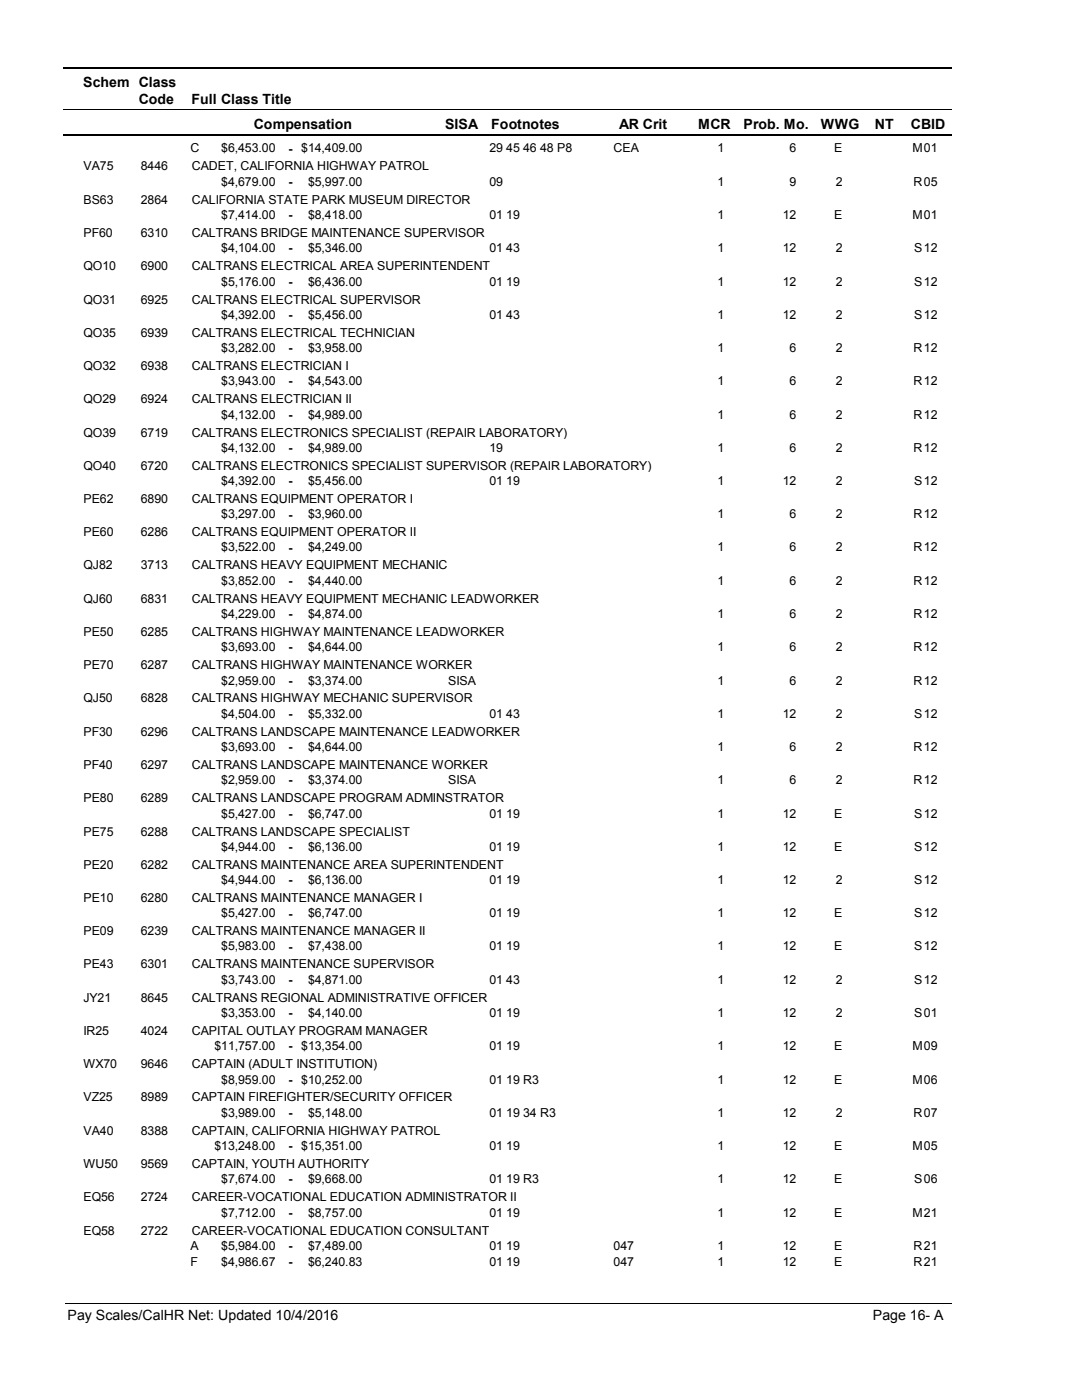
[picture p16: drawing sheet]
<svg xmlns="http://www.w3.org/2000/svg" width="216mm" height="279mm" viewBox="0 0 216 279" stroke-linecap="round" stroke-linejoin="round" font-family="sans-serif">
<defs><g id="words">
<g font-size="2.8">
<text x="16.6" y="17.3">Schem Class</text>
<text x="27.7" y="20.7">Code</text>
<text x="38.2" y="20.7">Full Class Title</text>
<text x="50.6" y="25.7">Compensation</text>
<text x="88.7" y="25.7">SISA</text>
<text x="98" y="25.7">Footnotes</text>
<text x="123.5" y="25.7">AR Crit</text>
<text x="139.2" y="25.7">MCR</text>
<text x="148.3" y="25.7">Prob. Mo.</text>
<text x="163.7" y="25.7">WWG</text>
<text x="174.5" y="25.7">NT</text>
<text x="181.6" y="25.7">CBID</text>
<text x="13.5" y="263.5">Pay Scales/CalHR Net: Updated 10/4/2016</text>
<text x="174.1" y="263.5">Page 16- A</text>
</g>
<g font-size="2.5">
<text x="16.6" y="34">VA75</text>
<text x="28.1" y="34">8446</text>
<text x="38" y="30.4">C</text>
<text x="38.2" y="34">CADET, CALIFORNIA HIGHWAY PATROL</text>
<text x="44.1" y="30.4">$6,453.00</text>
<text x="57.5" y="30.5">-</text>
<text x="60.1" y="30.4">$14,409.00</text>
<text x="97.6" y="30.4">29 45 46 48 P8</text>
<text x="122.4" y="30.4">CEA</text>
<text x="143.1" y="30.4">1</text>
<text x="157.5" y="30.4">6</text>
<text x="166.3" y="30.4">E</text>
<text x="181.9" y="30.4">M</text>
<text x="184.2" y="30.4">01</text>
<text x="16.6" y="40.7">BS63</text>
<text x="28.1" y="40.7">2864</text>
<text x="38.2" y="40.7">CALIFORNIA STATE PARK MUSEUM DIRECTOR</text>
<text x="44.1" y="37.1">$4,679.00</text>
<text x="57.5" y="37.1">-</text>
<text x="61.4" y="37.1">$5,997.00</text>
<text x="97.6" y="37.1">09</text>
<text x="143.1" y="37.1">1</text>
<text x="157.5" y="37.1">9</text>
<text x="166.6" y="37.1">2</text>
<text x="182.2" y="37.1">R</text>
<text x="184.2" y="37.1">05</text>
<text x="16.6" y="47.3">PF60</text>
<text x="28.1" y="47.3">6310</text>
<text x="38.2" y="47.3">CALTRANS BRIDGE MAINTENANCE SUPERVISOR</text>
<text x="44.1" y="43.7">$7,414.00</text>
<text x="57.5" y="43.8">-</text>
<text x="61.4" y="43.7">$8,418.00</text>
<text x="97.6" y="43.7">01 19</text>
<text x="143.1" y="43.7">1</text>
<text x="156.1" y="43.7">12</text>
<text x="166.3" y="43.7">E</text>
<text x="181.9" y="43.7">M</text>
<text x="184.2" y="43.7">01</text>
<text x="16.6" y="53.9">QO10</text>
<text x="28.1" y="53.9">6900</text>
<text x="38.2" y="53.9">CALTRANS ELECTRICAL AREA SUPERINTENDENT</text>
<text x="44.1" y="50.3">$4,104.00</text>
<text x="57.5" y="50.4">-</text>
<text x="61.4" y="50.3">$5,346.00</text>
<text x="97.6" y="50.3">01 43</text>
<text x="143.1" y="50.3">1</text>
<text x="156.1" y="50.3">12</text>
<text x="166.6" y="50.3">2</text>
<text x="182.3" y="50.3">S</text>
<text x="184.2" y="50.3">12</text>
<text x="44.1" y="57">$5,176.00</text>
<text x="57.5" y="57">-</text>
<text x="61.4" y="57">$6,436.00</text>
<text x="97.6" y="57">01 19</text>
<text x="143.1" y="57">1</text>
<text x="156.1" y="57">12</text>
<text x="166.6" y="57">2</text>
<text x="182.3" y="57">S</text>
<text x="184.2" y="57">12</text>
<text x="16.6" y="60.6">QO31</text>
<text x="28.1" y="60.6">6925</text>
<text x="38.2" y="60.6">CALTRANS ELECTRICAL SUPERVISOR</text>
<text x="44.1" y="63.6">$4,392.00</text>
<text x="57.5" y="63.7">-</text>
<text x="61.4" y="63.6">$5,456.00</text>
<text x="97.6" y="63.6">01 43</text>
<text x="143.1" y="63.6">1</text>
<text x="156.1" y="63.6">12</text>
<text x="166.6" y="63.6">2</text>
<text x="182.3" y="63.6">S</text>
<text x="184.2" y="63.6">12</text>
<text x="16.6" y="67.2">QO35</text>
<text x="28.1" y="67.2">6939</text>
<text x="38.2" y="67.2">CALTRANS ELECTRICAL TECHNICIAN</text>
<text x="44.1" y="70.2">$3,282.00</text>
<text x="57.5" y="70.3">-</text>
<text x="61.4" y="70.2">$3,958.00</text>
<text x="143.1" y="70.2">1</text>
<text x="157.5" y="70.2">6</text>
<text x="166.6" y="70.2">2</text>
<text x="182.2" y="70.2">R</text>
<text x="184.2" y="70.2">12</text>
<text x="16.6" y="73.8">QO32</text>
<text x="28.1" y="73.8">6938</text>
<text x="38.2" y="73.8">CALTRANS ELECTRICIAN I</text>
<text x="44.1" y="76.9">$3,943.00</text>
<text x="57.5" y="76.9">-</text>
<text x="61.4" y="76.9">$4,543.00</text>
<text x="143.1" y="76.9">1</text>
<text x="157.5" y="76.9">6</text>
<text x="166.6" y="76.9">2</text>
<text x="182.2" y="76.9">R</text>
<text x="184.2" y="76.9">12</text>
<text x="16.6" y="80.5">QO29</text>
<text x="28.1" y="80.5">6924</text>
<text x="38.2" y="80.5">CALTRANS ELECTRICIAN II</text>
<text x="44.1" y="83.6">$4,132.00</text>
<text x="57.5" y="83.6">-</text>
<text x="61.4" y="83.6">$4,989.00</text>
<text x="143.1" y="83.6">1</text>
<text x="157.5" y="83.6">6</text>
<text x="166.6" y="83.6">2</text>
<text x="182.2" y="83.6">R</text>
<text x="184.2" y="83.6">12</text>
<text x="16.6" y="87.1">QO39</text>
<text x="28.1" y="87.1">6719</text>
<text x="38.2" y="87.1">CALTRANS ELECTRONICS SPECIALIST (REPAIR LABORATORY)</text>
<text x="16.6" y="93.7">QO40</text>
<text x="28.1" y="93.7">6720</text>
<text x="38.2" y="93.7">CALTRANS ELECTRONICS SPECIALIST SUPERVISOR (REPAIR LABORATORY)</text>
<text x="44.1" y="90.2">$4,132.00</text>
<text x="57.5" y="90.2">-</text>
<text x="61.4" y="90.2">$4,989.00</text>
<text x="97.6" y="90.2">19</text>
<text x="143.1" y="90.2">1</text>
<text x="157.5" y="90.2">6</text>
<text x="166.6" y="90.2">2</text>
<text x="182.2" y="90.2">R</text>
<text x="184.2" y="90.2">12</text>
<text x="16.6" y="100.4">PE62</text>
<text x="28.1" y="100.4">6890</text>
<text x="38.2" y="100.4">CALTRANS EQUIPMENT OPERATOR I</text>
<text x="44.1" y="96.8">$4,392.00</text>
<text x="57.5" y="96.8">-</text>
<text x="61.4" y="96.8">$5,456.00</text>
<text x="97.6" y="96.8">01 19</text>
<text x="143.1" y="96.8">1</text>
<text x="156.1" y="96.8">12</text>
<text x="166.6" y="96.8">2</text>
<text x="182.3" y="96.8">S</text>
<text x="184.2" y="96.8">12</text>
<text x="16.6" y="107">PE60</text>
<text x="28.1" y="107">6286</text>
<text x="38.2" y="107">CALTRANS EQUIPMENT OPERATOR II</text>
<text x="44.1" y="103.5">$3,297.00</text>
<text x="57.5" y="103.5">-</text>
<text x="61.4" y="103.5">$3,960.00</text>
<text x="143.1" y="103.5">1</text>
<text x="157.5" y="103.5">6</text>
<text x="166.6" y="103.5">2</text>
<text x="182.2" y="103.5">R</text>
<text x="184.2" y="103.5">12</text>
<text x="16.6" y="113.6">QJ82</text>
<text x="28.1" y="113.6">3713</text>
<text x="38.2" y="113.6">CALTRANS HEAVY EQUIPMENT MECHANIC</text>
<text x="44.1" y="110.1">$3,522.00</text>
<text x="57.5" y="110.1">-</text>
<text x="61.4" y="110.1">$4,249.00</text>
<text x="143.1" y="110.1">1</text>
<text x="157.5" y="110.1">6</text>
<text x="166.6" y="110.1">2</text>
<text x="182.2" y="110.1">R</text>
<text x="184.2" y="110.1">12</text>
<text x="44.1" y="116.7">$3,852.00</text>
<text x="57.5" y="116.7">-</text>
<text x="61.4" y="116.7">$4,440.00</text>
<text x="143.1" y="116.7">1</text>
<text x="157.5" y="116.7">6</text>
<text x="166.6" y="116.7">2</text>
<text x="182.2" y="116.7">R</text>
<text x="184.2" y="116.7">12</text>
<text x="16.6" y="120.3">QJ60</text>
<text x="28.1" y="120.3">6831</text>
<text x="38.2" y="120.3">CALTRANS HEAVY EQUIPMENT MECHANIC LEADWORKER</text>
<text x="44.1" y="123.4">$4,229.00</text>
<text x="57.5" y="123.4">-</text>
<text x="61.4" y="123.4">$4,874.00</text>
<text x="143.1" y="123.4">1</text>
<text x="157.5" y="123.4">6</text>
<text x="166.6" y="123.4">2</text>
<text x="182.2" y="123.4">R</text>
<text x="184.2" y="123.4">12</text>
<text x="16.6" y="127">PE50</text>
<text x="28.1" y="127">6285</text>
<text x="38.2" y="127">CALTRANS HIGHWAY MAINTENANCE LEADWORKER</text>
<text x="44.1" y="130">$3,693.00</text>
<text x="57.5" y="130">-</text>
<text x="61.4" y="130">$4,644.00</text>
<text x="143.1" y="130">1</text>
<text x="157.5" y="130">6</text>
<text x="166.6" y="130">2</text>
<text x="182.2" y="130">R</text>
<text x="184.2" y="130">12</text>
<text x="16.6" y="133.6">PE70</text>
<text x="28.1" y="133.6">6287</text>
<text x="38.2" y="133.6">CALTRANS HIGHWAY MAINTENANCE WORKER</text>
<text x="44.1" y="136.6">$2,959.00</text>
<text x="57.5" y="136.7">-</text>
<text x="61.4" y="136.6">$3,374.00</text>
<text x="89.4" y="136.6">SISA</text>
<text x="143.1" y="136.6">1</text>
<text x="157.5" y="136.6">6</text>
<text x="166.6" y="136.6">2</text>
<text x="182.2" y="136.6">R</text>
<text x="184.2" y="136.6">12</text>
<text x="16.6" y="140.2">QJ50</text>
<text x="28.1" y="140.2">6828</text>
<text x="38.2" y="140.2">CALTRANS HIGHWAY MECHANIC SUPERVISOR</text>
<text x="44.1" y="143.3">$4,504.00</text>
<text x="57.5" y="143.3">-</text>
<text x="61.4" y="143.3">$5,332.00</text>
<text x="97.6" y="143.3">01 43</text>
<text x="143.1" y="143.3">1</text>
<text x="156.1" y="143.3">12</text>
<text x="166.6" y="143.3">2</text>
<text x="182.3" y="143.3">S</text>
<text x="184.2" y="143.3">12</text>
<text x="16.6" y="146.9">PF30</text>
<text x="28.1" y="146.9">6296</text>
<text x="38.2" y="146.9">CALTRANS LANDSCAPE MAINTENANCE LEADWORKER</text>
<text x="44.1" y="149.9">$3,693.00</text>
<text x="57.5" y="149.9">-</text>
<text x="61.4" y="149.9">$4,644.00</text>
<text x="143.1" y="149.9">1</text>
<text x="157.5" y="149.9">6</text>
<text x="166.6" y="149.9">2</text>
<text x="182.2" y="149.9">R</text>
<text x="184.2" y="149.9">12</text>
<text x="16.6" y="153.5">PF40</text>
<text x="28.1" y="153.5">6297</text>
<text x="38.2" y="153.5">CALTRANS LANDSCAPE MAINTENANCE WORKER</text>
<text x="16.6" y="160.1">PE80</text>
<text x="28.1" y="160.1">6289</text>
<text x="38.2" y="160.1">CALTRANS LANDSCAPE PROGRAM ADMINSTRATOR</text>
<text x="44.1" y="156.5">$2,959.00</text>
<text x="57.5" y="156.6">-</text>
<text x="61.4" y="156.5">$3,374.00</text>
<text x="89.4" y="156.5">SISA</text>
<text x="143.1" y="156.5">1</text>
<text x="157.5" y="156.5">6</text>
<text x="166.6" y="156.5">2</text>
<text x="182.2" y="156.5">R</text>
<text x="184.2" y="156.5">12</text>
<text x="16.6" y="166.8">PE75</text>
<text x="28.1" y="166.8">6288</text>
<text x="38.2" y="166.8">CALTRANS LANDSCAPE SPECIALIST</text>
<text x="44.1" y="163.2">$5,427.00</text>
<text x="57.5" y="163.2">-</text>
<text x="61.4" y="163.2">$6,747.00</text>
<text x="97.6" y="163.2">01 19</text>
<text x="143.1" y="163.2">1</text>
<text x="156.1" y="163.2">12</text>
<text x="166.3" y="163.2">E</text>
<text x="182.3" y="163.2">S</text>
<text x="184.2" y="163.2">12</text>
<text x="16.6" y="173.4">PE20</text>
<text x="28.1" y="173.4">6282</text>
<text x="38.2" y="173.4">CALTRANS MAINTENANCE AREA SUPERINTENDENT</text>
<text x="44.1" y="169.8">$4,944.00</text>
<text x="57.5" y="169.8">-</text>
<text x="61.4" y="169.8">$6,136.00</text>
<text x="97.6" y="169.8">01 19</text>
<text x="143.1" y="169.8">1</text>
<text x="156.1" y="169.8">12</text>
<text x="166.3" y="169.8">E</text>
<text x="182.3" y="169.8">S</text>
<text x="184.2" y="169.8">12</text>
<text x="44.1" y="176.4">$4,944.00</text>
<text x="57.5" y="176.5">-</text>
<text x="61.4" y="176.4">$6,136.00</text>
<text x="97.6" y="176.4">01 19</text>
<text x="143.1" y="176.4">1</text>
<text x="156.1" y="176.4">12</text>
<text x="166.6" y="176.4">2</text>
<text x="182.3" y="176.4">S</text>
<text x="184.2" y="176.4">12</text>
<text x="16.6" y="180">PE10</text>
<text x="28.1" y="180">6280</text>
<text x="38.2" y="180">CALTRANS MAINTENANCE MANAGER I</text>
<text x="44.1" y="183.1">$5,427.00</text>
<text x="57.5" y="183.1">-</text>
<text x="61.4" y="183.1">$6,747.00</text>
<text x="97.6" y="183.1">01 19</text>
<text x="143.1" y="183.1">1</text>
<text x="156.1" y="183.1">12</text>
<text x="166.3" y="183.1">E</text>
<text x="182.3" y="183.1">S</text>
<text x="184.2" y="183.1">12</text>
<text x="16.6" y="186.7">PE09</text>
<text x="28.1" y="186.7">6239</text>
<text x="38.2" y="186.7">CALTRANS MAINTENANCE MANAGER II</text>
<text x="44.1" y="189.7">$5,983.00</text>
<text x="57.5" y="189.7">-</text>
<text x="61.4" y="189.7">$7,438.00</text>
<text x="97.6" y="189.7">01 19</text>
<text x="143.1" y="189.7">1</text>
<text x="156.1" y="189.7">12</text>
<text x="166.3" y="189.7">E</text>
<text x="182.3" y="189.7">S</text>
<text x="184.2" y="189.7">12</text>
<text x="16.6" y="193.3">PE43</text>
<text x="28.1" y="193.3">6301</text>
<text x="38.2" y="193.3">CALTRANS MAINTENANCE SUPERVISOR</text>
<text x="44.1" y="196.3">$3,743.00</text>
<text x="57.5" y="196.4">-</text>
<text x="61.4" y="196.3">$4,871.00</text>
<text x="97.6" y="196.3">01 43</text>
<text x="143.1" y="196.3">1</text>
<text x="156.1" y="196.3">12</text>
<text x="166.6" y="196.3">2</text>
<text x="182.3" y="196.3">S</text>
<text x="184.2" y="196.3">12</text>
<text x="16.6" y="199.9">JY21</text>
<text x="28.1" y="199.9">8645</text>
<text x="38.2" y="199.9">CALTRANS REGIONAL ADMINISTRATIVE OFFICER</text>
<text x="44.1" y="203">$3,353.00</text>
<text x="57.5" y="203">-</text>
<text x="61.4" y="203">$4,140.00</text>
<text x="97.6" y="203">01 19</text>
<text x="143.1" y="203">1</text>
<text x="156.1" y="203">12</text>
<text x="166.6" y="203">2</text>
<text x="182.3" y="203">S</text>
<text x="184.2" y="203">01</text>
<text x="16.6" y="206.6">IR25</text>
<text x="28.1" y="206.6">4024</text>
<text x="38.2" y="206.6">CAPITAL OUTLAY PROGRAM MANAGER</text>
<text x="42.8" y="209.6">$11,757.00</text>
<text x="57.5" y="209.6">-</text>
<text x="60.1" y="209.6">$13,354.00</text>
<text x="97.6" y="209.6">01 19</text>
<text x="143.1" y="209.6">1</text>
<text x="156.1" y="209.6">12</text>
<text x="166.3" y="209.6">E</text>
<text x="181.9" y="209.6">M</text>
<text x="184.2" y="209.6">09</text>
<text x="16.6" y="213.2">WX70</text>
<text x="28.1" y="213.2">9646</text>
<text x="38.2" y="213.2">CAPTAIN (ADULT INSTITUTION)</text>
<text x="16.6" y="219.8">VZ25</text>
<text x="28.1" y="219.8">8989</text>
<text x="38.2" y="219.8">CAPTAIN FIREFIGHTER/SECURITY OFFICER</text>
<text x="44.1" y="216.3">$8,959.00</text>
<text x="57.5" y="216.3">-</text>
<text x="60.1" y="216.3">$10,252.00</text>
<text x="97.6" y="216.3">01 19 R3</text>
<text x="143.1" y="216.3">1</text>
<text x="156.1" y="216.3">12</text>
<text x="166.3" y="216.3">E</text>
<text x="181.9" y="216.3">M</text>
<text x="184.2" y="216.3">06</text>
<text x="16.6" y="226.5">VA40</text>
<text x="28.1" y="226.5">8388</text>
<text x="38.2" y="226.5">CAPTAIN, CALIFORNIA HIGHWAY PATROL</text>
<text x="44.1" y="222.9">$3,989.00</text>
<text x="57.5" y="222.9">-</text>
<text x="61.4" y="222.9">$5,148.00</text>
<text x="97.6" y="222.9">01 19 34 R3</text>
<text x="143.1" y="222.9">1</text>
<text x="156.1" y="222.9">12</text>
<text x="166.6" y="222.9">2</text>
<text x="182.2" y="222.9">R</text>
<text x="184.2" y="222.9">07</text>
<text x="16.6" y="233.1">WU50</text>
<text x="28.1" y="233.1">9569</text>
<text x="38.2" y="233.1">CAPTAIN, YOUTH AUTHORITY</text>
<text x="42.8" y="229.5">$13,248.00</text>
<text x="57.5" y="229.6">-</text>
<text x="60.1" y="229.5">$15,351.00</text>
<text x="97.6" y="229.5">01 19</text>
<text x="143.1" y="229.5">1</text>
<text x="156.1" y="229.5">12</text>
<text x="166.3" y="229.5">E</text>
<text x="181.9" y="229.5">M</text>
<text x="184.2" y="229.5">05</text>
<text x="16.6" y="239.7">EQ56</text>
<text x="28.1" y="239.7">2724</text>
<text x="38.2" y="239.7">CAREER-VOCATIONAL EDUCATION ADMINISTRATOR II</text>
<text x="44.1" y="236.2">$7,674.00</text>
<text x="57.5" y="236.2">-</text>
<text x="61.4" y="236.2">$9,668.00</text>
<text x="97.6" y="236.2">01 19 R3</text>
<text x="143.1" y="236.2">1</text>
<text x="156.1" y="236.2">12</text>
<text x="166.3" y="236.2">E</text>
<text x="182.3" y="236.2">S</text>
<text x="184.2" y="236.2">06</text>
<text x="44.1" y="242.8">$7,712.00</text>
<text x="57.5" y="242.8">-</text>
<text x="61.4" y="242.8">$8,757.00</text>
<text x="97.6" y="242.8">01 19</text>
<text x="143.1" y="242.8">1</text>
<text x="156.1" y="242.8">12</text>
<text x="166.3" y="242.8">E</text>
<text x="181.9" y="242.8">M</text>
<text x="184.2" y="242.8">21</text>
<text x="16.6" y="246.4">EQ58</text>
<text x="28.1" y="246.4">2722</text>
<text x="38" y="249.4">A</text>
<text x="38.2" y="246.4">CAREER-VOCATIONAL EDUCATION CONSULTANT</text>
<text x="44.1" y="249.4">$5,984.00</text>
<text x="57.5" y="249.5">-</text>
<text x="61.4" y="249.4">$7,489.00</text>
<text x="97.6" y="249.4">01 19</text>
<text x="122.4" y="249.4">047</text>
<text x="143.1" y="249.4">1</text>
<text x="156.1" y="249.4">12</text>
<text x="166.3" y="249.4">E</text>
<text x="182.2" y="249.4">R</text>
<text x="184.2" y="249.4">21</text>
<text x="38" y="252.6">F</text>
<text x="44.1" y="252.6">$4,986.67</text>
<text x="57.5" y="252.6">-</text>
<text x="61.4" y="252.6">$6,240.83</text>
<text x="97.6" y="252.6">01 19</text>
<text x="122.4" y="252.6">047</text>
<text x="143.1" y="252.6">1</text>
<text x="156.1" y="252.6">12</text>
<text x="166.3" y="252.6">E</text>
<text x="182.2" y="252.6">R</text>
<text x="184.2" y="252.6">21</text>
</g>
</g></defs>
<path d="M12.7 13.5h177.1" fill="none" stroke="#000" stroke-width=".36"/>
<path d="M12.7 21.9h177.1" fill="none" stroke="#000" stroke-width=".2"/>
<path d="M12.7 27h177.1" fill="none" stroke="#000" stroke-width=".35"/>
<g fill="#fff">
<path d="M40.4 27.8h16.2v3h-16.2z" fill-rule="evenodd"/>
<path d="M183.9 27.8h4.1v3h-4.1z" fill-rule="evenodd"/>
<path d="M40.4 34.5h16.2v3h-16.2z" fill-rule="evenodd"/>
<path d="M183.9 34.5h4.1v3h-4.1z" fill-rule="evenodd"/>
<path d="M40.4 41.1h16.2v3h-16.2z" fill-rule="evenodd"/>
<path d="M183.9 41.1h4.1v3h-4.1z" fill-rule="evenodd"/>
<path d="M40.4 47.7h16.2v3h-16.2z" fill-rule="evenodd"/>
<path d="M183.9 47.7h4.1v3h-4.1z" fill-rule="evenodd"/>
<path d="M40.4 54.4h16.2v3h-16.2z" fill-rule="evenodd"/>
<path d="M183.9 54.4h4.1v3h-4.1z" fill-rule="evenodd"/>
<path d="M40.4 61h16.2v3h-16.2z" fill-rule="evenodd"/>
<path d="M183.9 61h4.1v3h-4.1z" fill-rule="evenodd"/>
<path d="M40.4 67.6h16.2v3h-16.2z" fill-rule="evenodd"/>
<path d="M183.9 67.6h4.1v3h-4.1z" fill-rule="evenodd"/>
<path d="M40.4 74.3h16.2v3h-16.2z" fill-rule="evenodd"/>
<path d="M183.9 74.3h4.1v3h-4.1z" fill-rule="evenodd"/>
<path d="M40.4 80.9h16.2v3h-16.2z" fill-rule="evenodd"/>
<path d="M183.9 80.9h4.1v3h-4.1z" fill-rule="evenodd"/>
<path d="M40.4 87.5h16.2v3h-16.2z" fill-rule="evenodd"/>
<path d="M183.9 87.5h4.1v3h-4.1z" fill-rule="evenodd"/>
<path d="M40.4 94.2h16.2v3h-16.2z" fill-rule="evenodd"/>
<path d="M183.9 94.2h4.1v3h-4.1z" fill-rule="evenodd"/>
<path d="M40.4 100.8h16.2v3h-16.2z" fill-rule="evenodd"/>
<path d="M183.9 100.8h4.1v3h-4.1z" fill-rule="evenodd"/>
<path d="M40.4 107.5h16.2v2.9h-16.2z" fill-rule="evenodd"/>
<path d="M183.9 107.5h4.1v2.9h-4.1z" fill-rule="evenodd"/>
<path d="M40.4 114.1h16.2v3h-16.2z" fill-rule="evenodd"/>
<path d="M183.9 114.1h4.1v3h-4.1z" fill-rule="evenodd"/>
<path d="M40.4 120.8h16.2v2.9h-16.2z" fill-rule="evenodd"/>
<path d="M183.9 120.8h4.1v2.9h-4.1z" fill-rule="evenodd"/>
<path d="M40.4 127.4h16.2v2.9h-16.2z" fill-rule="evenodd"/>
<path d="M183.9 127.4h4.1v2.9h-4.1z" fill-rule="evenodd"/>
<path d="M40.4 134h16.2v3h-16.2z" fill-rule="evenodd"/>
<path d="M183.9 134h4.1v3h-4.1z" fill-rule="evenodd"/>
<path d="M40.4 140.7h16.2v2.9h-16.2z" fill-rule="evenodd"/>
<path d="M183.9 140.7h4.1v2.9h-4.1z" fill-rule="evenodd"/>
<path d="M40.4 147.3h16.2v3h-16.2z" fill-rule="evenodd"/>
<path d="M183.9 147.3h4.1v3h-4.1z" fill-rule="evenodd"/>
<path d="M40.4 153.9h16.2v3h-16.2z" fill-rule="evenodd"/>
<path d="M183.9 153.9h4.1v3h-4.1z" fill-rule="evenodd"/>
<path d="M40.4 160.6h16.2v3h-16.2z" fill-rule="evenodd"/>
<path d="M183.9 160.6h4.1v3h-4.1z" fill-rule="evenodd"/>
<path d="M40.4 167.2h16.2v3h-16.2z" fill-rule="evenodd"/>
<path d="M183.9 167.2h4.1v3h-4.1z" fill-rule="evenodd"/>
<path d="M40.4 173.8h16.2v3h-16.2z" fill-rule="evenodd"/>
<path d="M183.9 173.8h4.1v3h-4.1z" fill-rule="evenodd"/>
<path d="M40.4 180.5h16.2v3h-16.2z" fill-rule="evenodd"/>
<path d="M183.9 180.5h4.1v3h-4.1z" fill-rule="evenodd"/>
<path d="M40.4 187.1h16.2v3h-16.2z" fill-rule="evenodd"/>
<path d="M183.9 187.1h4.1v3h-4.1z" fill-rule="evenodd"/>
<path d="M40.4 193.7h16.2v3h-16.2z" fill-rule="evenodd"/>
<path d="M183.9 193.7h4.1v3h-4.1z" fill-rule="evenodd"/>
<path d="M40.4 200.4h16.2v3h-16.2z" fill-rule="evenodd"/>
<path d="M183.9 200.4h4.1v3h-4.1z" fill-rule="evenodd"/>
<path d="M40.4 207h16.2v3h-16.2z" fill-rule="evenodd"/>
<path d="M183.9 207h4.1v3h-4.1z" fill-rule="evenodd"/>
<path d="M40.4 213.6h16.2v3h-16.2z" fill-rule="evenodd"/>
<path d="M183.9 213.6h4.1v3h-4.1z" fill-rule="evenodd"/>
<path d="M40.4 220.3h16.2v3h-16.2z" fill-rule="evenodd"/>
<path d="M183.9 220.3h4.1v3h-4.1z" fill-rule="evenodd"/>
<path d="M40.4 226.9h16.2v3h-16.2z" fill-rule="evenodd"/>
<path d="M183.9 226.9h4.1v3h-4.1z" fill-rule="evenodd"/>
<path d="M40.4 233.6h16.2v2.9h-16.2z" fill-rule="evenodd"/>
<path d="M183.9 233.6h4.1v2.9h-4.1z" fill-rule="evenodd"/>
<path d="M40.4 240.2h16.2v3h-16.2z" fill-rule="evenodd"/>
<path d="M183.9 240.2h4.1v3h-4.1z" fill-rule="evenodd"/>
<path d="M40.4 246.8h16.2v3h-16.2z" fill-rule="evenodd"/>
<path d="M183.9 246.8h4.1v3h-4.1z" fill-rule="evenodd"/>
<path d="M40.4 250h16.2v3h-16.2z" fill-rule="evenodd"/>
<path d="M183.9 250h4.1v3h-4.1z" fill-rule="evenodd"/>
</g>
<path d="M13.1 260.1h176.7" fill="none" stroke="#000" stroke-width=".2"/>
<use href="#words"/>
</svg>
